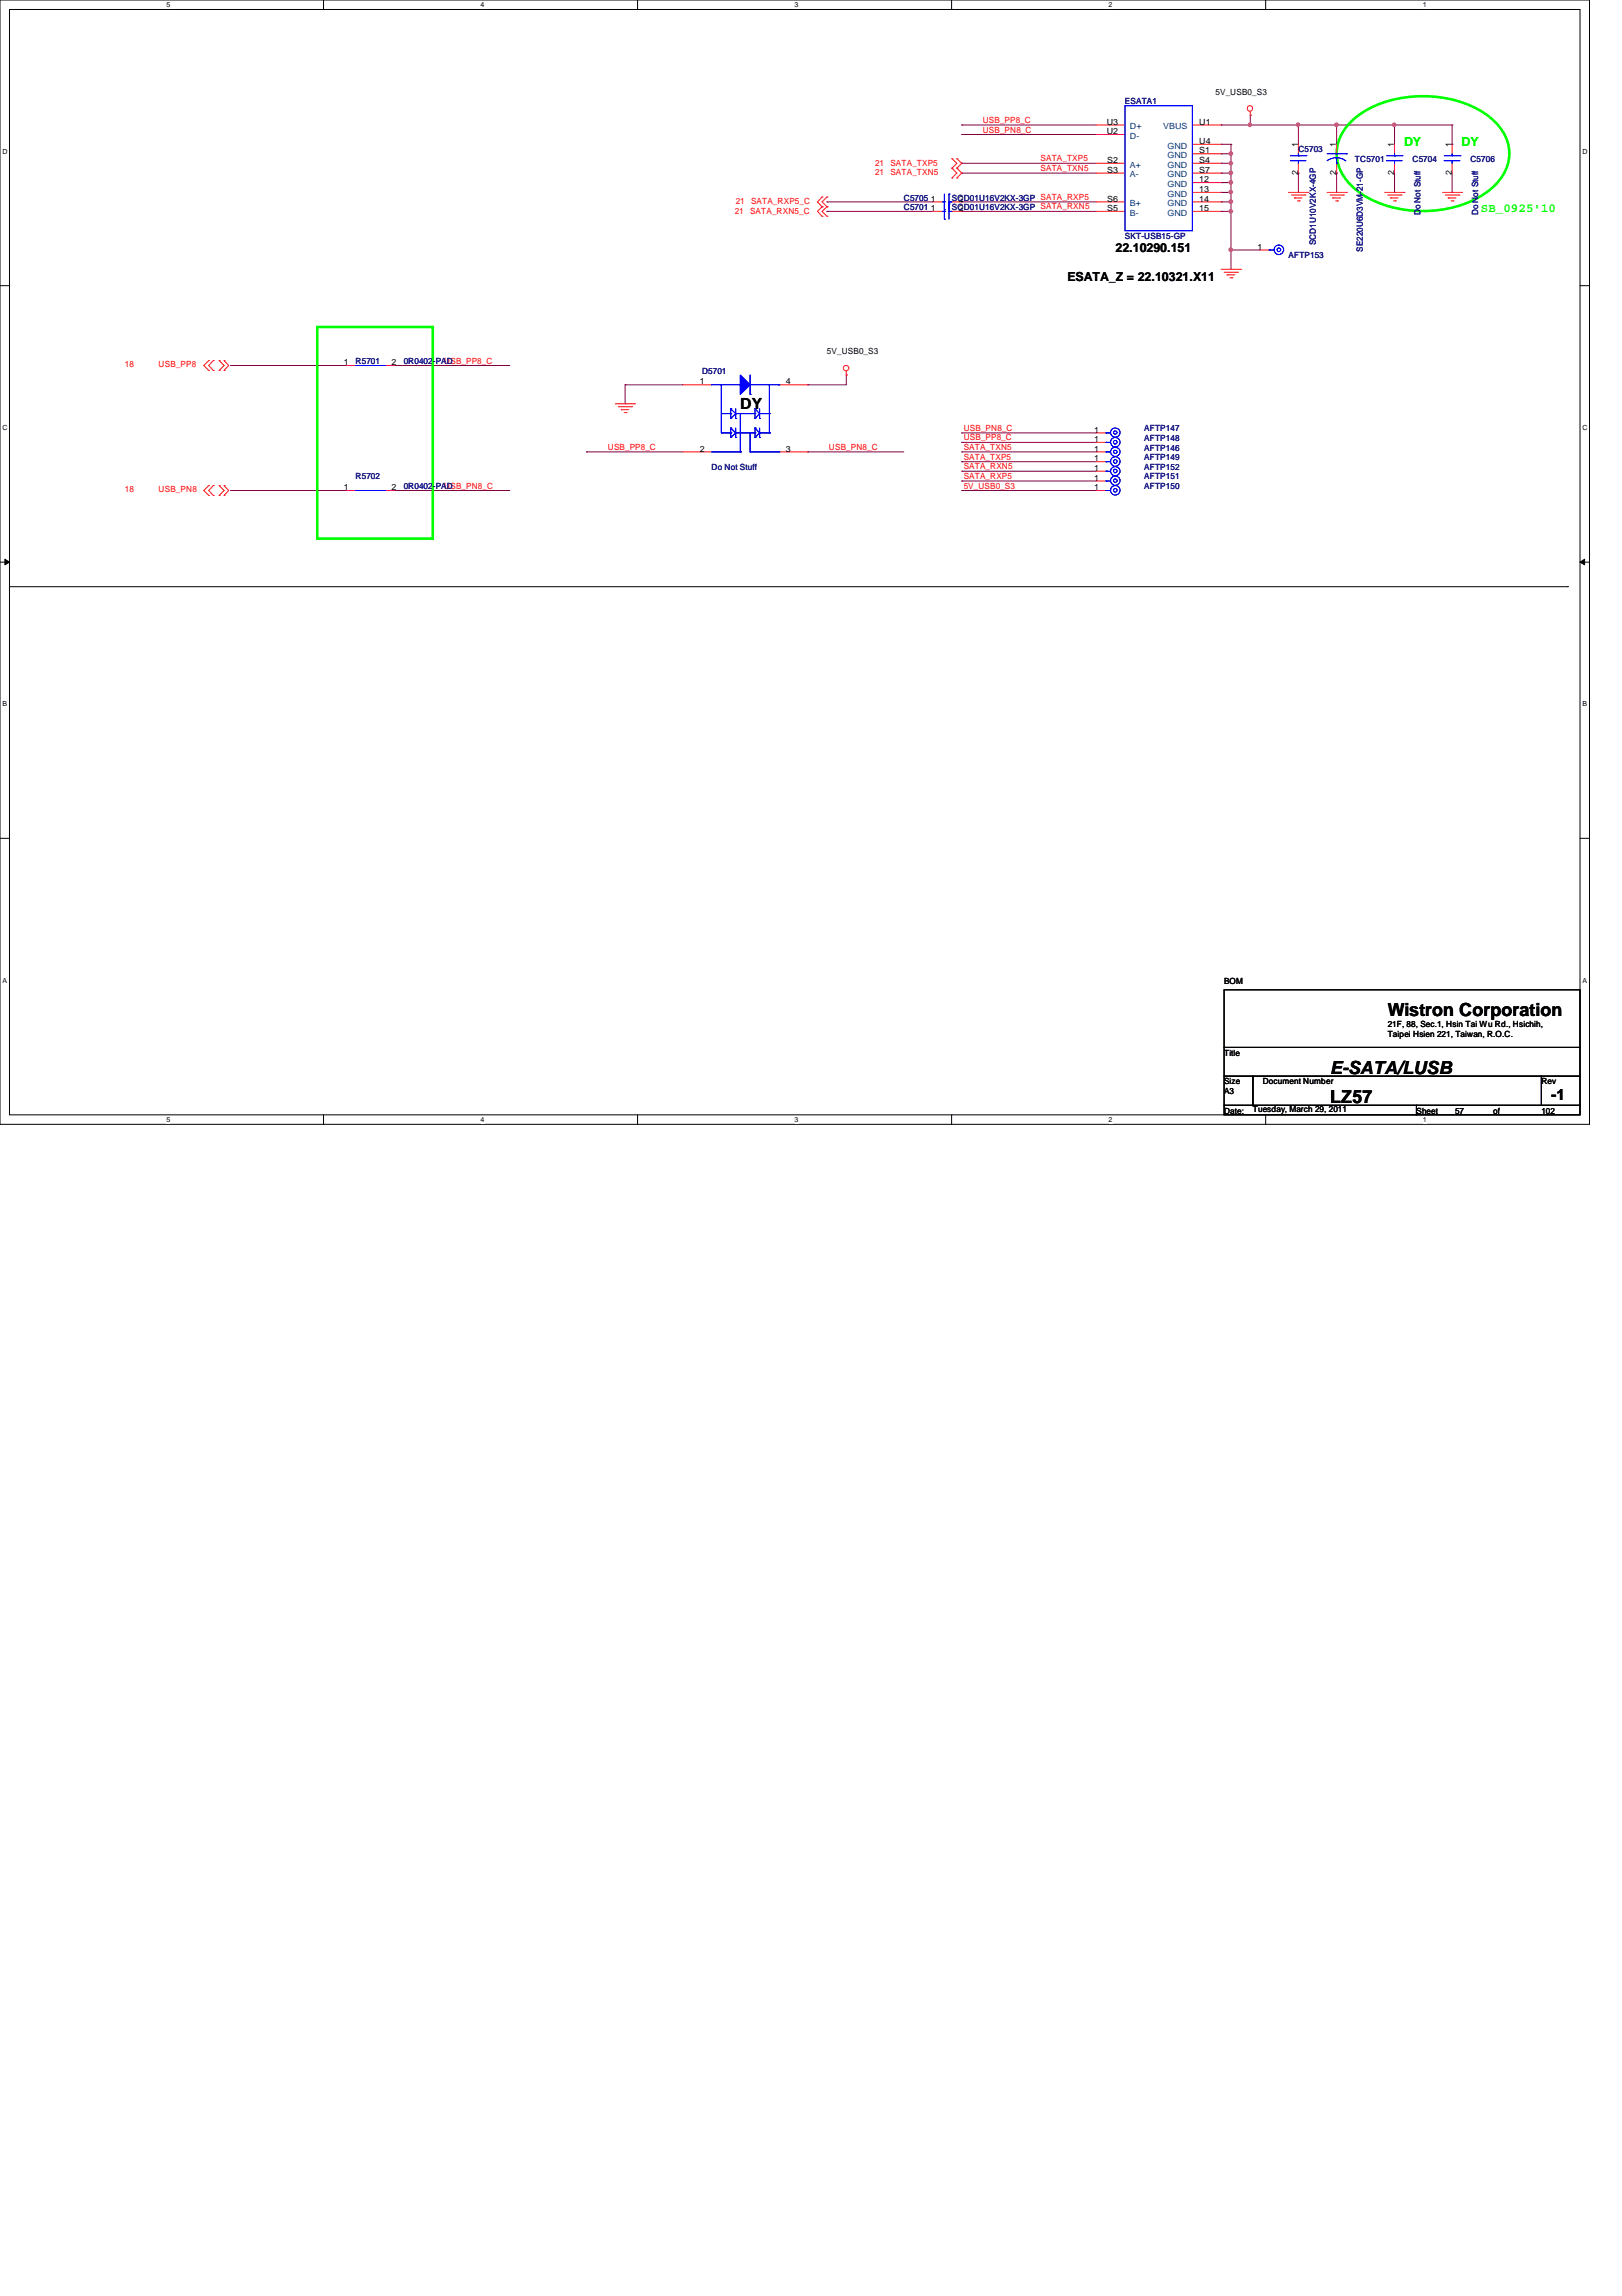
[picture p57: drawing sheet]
<svg xmlns="http://www.w3.org/2000/svg" width="210mm" height="297mm" viewBox="0 0 210 297" stroke-linecap="round" stroke-linejoin="round" font-family="sans-serif">
<defs><g id="words">
<g font-size="2.3">
<text x="179.6" y="131.4">Wistron Corporation</text>
<text x="172.1" y="142.7">LZ57</text>
<text x="172.1" y="138.9">E-SATA/LUSB</text>
</g>
<g font-size="2">
<text x="95.8" y="52.9">DY</text>
<text x="200.7" y="142.4">-1</text>
</g>
<g font-size="1.6" fill="#0f0">
<text x="181.7" y="18.9">DY</text>
<text x="189.1" y="18.9">DY</text>
<text x="191.6" y="27.5">SB_0925'10</text>
</g>
<g font-size="1.6">
<text x="144.4" y="32.6">22.10290.151</text>
<text x="138.1" y="36.4">ESATA_Z = 22.10321.X11</text>
</g>
<g font-size="1.1" fill="#f00">
<text x="127.2" y="15.9">USB_PP8_C</text>
<text x="127.2" y="17.1">USB_PN8_C</text>
<text x="113.2" y="21.5">21</text>
<text x="113.2" y="22.7">21</text>
<text x="115.2" y="21.5">SATA_TXP5</text>
<text x="115.2" y="22.7">SATA_TXN5</text>
<text x="134.7" y="20.9">SATA_TXP5</text>
<text x="134.7" y="22.1">SATA_TXN5</text>
<text x="95.1" y="27.7">21</text>
<text x="95.2" y="26.4">21</text>
<text x="97.1" y="27.7">SATA_RXN5_C</text>
<text x="97.2" y="26.4">SATA_RXP5_C</text>
<text x="16.2" y="47.5">18</text>
<text x="20.5" y="47.5">USB_PP8</text>
<text x="57.5" y="47">USB_PP8_C</text>
<text x="78.7" y="58.2">USB_PP8_C</text>
<text x="107.3" y="58.2">USB_PN8_C</text>
<text x="124.7" y="55.8">USB_PN8_C</text>
<text x="124.7" y="57">USB_PP8_C</text>
<text x="124.7" y="58.2">SATA_TXN5</text>
<text x="124.7" y="59.5">SATA_TXP5</text>
<text x="16.2" y="63.6">18</text>
<text x="20.5" y="63.6">USB_PN8</text>
<text x="57.5" y="63.2">USB_PN8_C</text>
<text x="124.7" y="60.7">SATA_RXN5</text>
<text x="124.7" y="62">SATA_RXP5</text>
<text x="124.7" y="63.2">5V_USB0_S3</text>
</g>
<g font-size="1.1">
<text x="143.2" y="17.4">U2</text>
<text x="143.2" y="16.1">U3</text>
<text x="155.2" y="16.1">U1</text>
<text x="157.3" y="12.2">5V_USB0_S3</text>
<text x="143.3" y="21.1">S2</text>
<text x="143.3" y="22.4">S3</text>
<text x="155.2" y="18.6">U4</text>
<text x="155.2" y="19.9">S1</text>
<text x="155.2" y="21.1">S4</text>
<text x="155.2" y="22.4">S7</text>
<text x="155.2" y="23.6">12</text>
<text x="168" y="22.6" transform="rotate(-90 168 22.6)">2</text>
<text x="168" y="19" transform="rotate(-90 168 19)">1</text>
<text x="172.9" y="22.6" transform="rotate(-90 172.9 22.6)">2</text>
<text x="172.9" y="19" transform="rotate(-90 172.9 19)">1</text>
<text x="180.4" y="22.6" transform="rotate(-90 180.4 22.6)">2</text>
<text x="180.4" y="19" transform="rotate(-90 180.4 19)">1</text>
<text x="187.9" y="22.6" transform="rotate(-90 187.9 22.6)">2</text>
<text x="187.9" y="19" transform="rotate(-90 187.9 19)">1</text>
<text x="120.4" y="26.1">1</text>
<text x="120.4" y="27.3">1</text>
<text x="124.1" y="26.1">2</text>
<text x="124.1" y="27.3">2</text>
<text x="143.3" y="27.3">S5</text>
<text x="143.3" y="26.1">S6</text>
<text x="155.2" y="27.3">15</text>
<text x="155.2" y="24.8">13</text>
<text x="155.2" y="26.1">14</text>
<text x="162.7" y="32.3">1</text>
<text x="44.5" y="47.2">1</text>
<text x="50.7" y="47.2">2</text>
<text x="107" y="45.8">5V_USB0_S3</text>
<text x="90.6" y="49.7">1</text>
<text x="101.7" y="49.7">4</text>
<text x="90.6" y="58.4">2</text>
<text x="101.7" y="58.4">3</text>
<text x="141.6" y="58.4">1</text>
<text x="141.6" y="56">1</text>
<text x="141.6" y="57.2">1</text>
<text x="141.6" y="59.7">1</text>
<text x="44.5" y="63.4">1</text>
<text x="50.7" y="63.4">2</text>
<text x="141.6" y="62.2">1</text>
<text x="141.6" y="60.9">1</text>
<text x="141.6" y="63.4">1</text>
<text x="158.4" y="127.3">BOM</text>
<text x="158.4" y="136.6">Title</text>
<text x="179.6" y="132.8">21F, 88, Sec.1, Hsin Tai Wu Rd., Hsichih,</text>
<text x="179.6" y="134.2">Taipei Hsien 221, Taiwan, R.O.C.</text>
<text x="158.4" y="140.3">Size</text>
<text x="158.4" y="141.6">A3</text>
<text x="162.1" y="143.8">Tuesday, March 29, 2011</text>
<text x="163.4" y="140.3">Document Number</text>
<text x="199.5" y="140.3">Rev</text>
<text x="158.4" y="144.1">Date:</text>
<text x="183.3" y="144.1">Sheet</text>
<text x="188.3" y="144.1">57</text>
<text x="193.3" y="144.1">of</text>
<text x="199.5" y="144.1">102</text>
</g>
<g font-size="1.1" fill="#000080">
<text x="145.6" y="13.5">ESATA1</text>
<text x="168" y="19.7">C5703</text>
<text x="175.3" y="21">TC5701</text>
<text x="182.8" y="21">C5704</text>
<text x="190.3" y="21">C5706</text>
<text x="117" y="26">C5705</text>
<text x="117" y="27.2">C5701</text>
<text x="123.2" y="26">SCD01U16V2KX-3GP SATA_RXP5</text>
<text x="123.2" y="27.2">SCD01U16V2KX-3GP SATA_RXN5</text>
<text x="183.8" y="27.9" transform="rotate(-90 183.8 27.9)">Do Not Stuff</text>
<text x="191.3" y="27.9" transform="rotate(-90 191.3 27.9)">Do Not Stuff</text>
<text x="145.6" y="30.9">SKT-USB15-GP</text>
<text x="166.8" y="33.4">AFTP153</text>
<text x="170.3" y="31.7" transform="rotate(-90 170.3 31.7)">SCD1U10V2KX-4GP</text>
<text x="176.4" y="32.6" transform="rotate(-90 176.4 32.6)">SE220U6D3VM-21-GP</text>
<text x="46" y="47.1">R5701</text>
<text x="52.2" y="47.1">0R0402-PAD</text>
<text x="90.8" y="48.3">D5701</text>
<text x="148.1" y="58.3">AFTP146</text>
<text x="148.1" y="55.8">AFTP147</text>
<text x="148.1" y="57.1">AFTP148</text>
<text x="148.1" y="59.5">AFTP149</text>
<text x="46" y="62">R5702</text>
<text x="52.2" y="63.3">0R0402-PAD</text>
<text x="92.1" y="60.8">Do Not Stuff</text>
<text x="148.1" y="62">AFTP151</text>
<text x="148.1" y="60.8">AFTP152</text>
<text x="148.1" y="63.3">AFTP150</text>
</g>
<g font-size="1.1" fill="#004080">
<text x="146.2" y="17.9">D-</text>
<text x="146.2" y="16.7">D+</text>
<text x="150.5" y="16.7">VBUS</text>
<text x="146.2" y="21.7">A+</text>
<text x="146.2" y="22.9">A-</text>
<text x="151.1" y="19.2">GND</text>
<text x="151.1" y="20.4">GND</text>
<text x="151.1" y="21.7">GND</text>
<text x="151.1" y="22.9">GND</text>
<text x="146.2" y="27.9">B-</text>
<text x="146.2" y="26.7">B+</text>
<text x="151.1" y="27.9">GND</text>
<text x="151.1" y="24.2">GND</text>
<text x="151.1" y="25.4">GND</text>
<text x="151.1" y="26.7">GND</text>
</g>
<g font-size=".9">
<text x="21.5" y=".9">5</text>
<text x="62.2" y=".9">4</text>
<text x="102.8" y=".9">3</text>
<text x="143.5" y=".9">2</text>
<text x="184.1" y=".9">1</text>
<text x=".3" y="19.9">D</text>
<text x="204.8" y="19.9">D</text>
<text x=".3" y="55.6">C</text>
<text x="204.8" y="55.6">C</text>
<text x=".3" y="91.4">B</text>
<text x="204.8" y="91.4">B</text>
<text x=".3" y="127.1">A</text>
<text x="204.8" y="127.1">A</text>
<text x="21.5" y="145.2">5</text>
<text x="62.2" y="145.2">4</text>
<text x="102.8" y="145.2">3</text>
<text x="143.5" y="145.2">2</text>
<text x="184.1" y="145.2">1</text>
</g>
</g></defs>
<path d="M0 0h205.7v145.5h-205.7zM1.2 1.2h203.3v143h-203.3z" fill="none" stroke="#000" stroke-width=".13"/>
<g fill="#fff">
<path d="M21.5 .1h.6v1h-.6z"/>
<path d="M21.5 144.4h.6v1h-.6z"/>
</g>
<path d="M41.9 0v1.2M41.9 144.2v1.3" fill="none" stroke="#000" stroke-width=".13"/>
<g fill="#fff">
<path d="M62.2 .1h.5v1h-.5z"/>
<path d="M62.2 144.4h.5v1h-.5z"/>
</g>
<path d="M82.5 0v1.2M82.5 144.2v1.3" fill="none" stroke="#000" stroke-width=".13"/>
<g fill="#fff">
<path d="M102.8 .1h.5v1h-.5z"/>
<path d="M102.8 144.4h.5v1h-.5z"/>
</g>
<path d="M123.1 0v1.2M123.1 144.2v1.3" fill="none" stroke="#000" stroke-width=".13"/>
<g fill="#fff">
<path d="M143.5 .1h.5v1h-.5z"/>
<path d="M143.5 144.4h.5v1h-.5z"/>
</g>
<path d="M163.8 0v1.2M163.8 144.2v1.3" fill="none" stroke="#000" stroke-width=".13"/>
<g fill="#fff">
<path d="M184.1 .1h.5v1h-.5z"/>
<path d="M184.1 144.4h.5v1h-.5z"/>
<path d="M.3 19.1h.7v1h-.7z"/>
<path d="M204.8 19.1h.6v1h-.6z"/>
<path d="M.3 54.8h.7v1h-.7z"/>
<path d="M204.8 54.8h.6v1h-.6z"/>
</g>
<path d="M0 37h1.2M204.5 37h1.2" fill="none" stroke="#000" stroke-width=".13"/>
<g fill="#fff">
<path d="M.3 90.6h.6v1h-.6z"/>
<path d="M204.8 90.6h.6v1h-.6z"/>
</g>
<path d="M0 72.7h1.2M.6 72.3l.6 .4-.6 .4zM204.5 72.7l.6-.4v.8zM204.5 72.7h1.2" fill="none" stroke="#000" stroke-width=".13"/>
<path d="M.6 72.3l.6 .4-.6 .4zM204.5 72.7l.6-.4v.8z" fill="#000"/>
<g fill="#fff">
<path d="M.3 126.3h.6v1h-.6z"/>
<path d="M204.8 126.3h.6v1h-.6z"/>
</g>
<path d="M0 108.5h1.2M204.5 108.5h1.2" fill="none" stroke="#000" stroke-width=".13"/>
<g fill="none" stroke="#800040" stroke-width=".13">
<path d="M158 21.1h.1M158 21.1h1.3M159.3 21.1h.1M159.3 21.1v1.3M51 47.3h.1M51 47.3h15M75.9 58.5h.1M75.9 58.5h12.4M104.5 58.5h.1M104.5 49.8h.1M104.5 58.5h12.5M109.5 48.5h.1"/>
<path d="M109.5 48.5v1.3h-5M51 63.5h.1M51 63.5h15"/>
</g>
<path d="M159.1 21h.3l.1 .1-.1 .2h-.1h-.2z" fill-rule="evenodd" fill="#f0f"/>
<path d="M159.1 21h.3l.1 .1-.1 .2h-.1h-.2z" fill="none" stroke="#f0f" stroke-width=".13"/>
<path d="M158 26.1h.1M158 26.1h1.3M159.3 26.1h.1M159.3 26.1v1.2" fill="none" stroke="#800040" stroke-width=".13"/>
<path d="M159.1 25.9h.3l.1 .2-.1 .2h-.1h-.2z" fill-rule="evenodd" fill="#f0f"/>
<path d="M159.1 25.9h.3l.1 .2-.1 .2h-.1h-.2z" fill="none" stroke="#f0f" stroke-width=".13"/>
<path d="M158 18.7h.1M158 18.7h1.3M158 22.4h.1M158 22.4h1.3M159.3 22.4h.1M159.3 22.4v1.2" fill="none" stroke="#800040" stroke-width=".13"/>
<path d="M159.1 22.2h.3l.1 .2-.1 .1-.1 .1-.2-.1z" fill-rule="evenodd" fill="#f0f"/>
<path d="M159.1 22.2h.3l.1 .2-.1 .1-.1 .1-.2-.1z" fill="none" stroke="#f0f" stroke-width=".13"/>
<path d="M158 27.3h.1M158 27.3h1.3M159.3 27.3h.1M159.3 27.3v5" fill="none" stroke="#800040" stroke-width=".13"/>
<path d="M159.1 27.2h.3l.1 .1-.1 .2-.1 .1-.2-.1z" fill-rule="evenodd" fill="#f0f"/>
<path d="M159.1 27.2h.3l.1 .1-.1 .2-.1 .1-.2-.1z" fill="none" stroke="#f0f" stroke-width=".13"/>
<path d="M159.3 18.7h.1M159.3 18.7v1.2M159.3 32.3h.1M159.3 32.3v2.5" fill="none" stroke="#800040" stroke-width=".13"/>
<path d="M159.1 32.1h.3l.1 .2-.1 .2-.1 .1-.2-.1z" fill-rule="evenodd" fill="#f0f"/>
<path d="M159.1 32.1h.3l.1 .2-.1 .2-.1 .1-.2-.1z" fill="none" stroke="#f0f" stroke-width=".13"/>
<path d="M158 23.6h.1M158 23.6h1.3M159.3 23.6h.1M159.3 23.6v1.3" fill="none" stroke="#800040" stroke-width=".13"/>
<path d="M159.1 23.4h.3l.1 .2-.1 .2h-.1h-.2z" fill-rule="evenodd" fill="#f0f"/>
<path d="M159.1 23.4h.3l.1 .2-.1 .2h-.1h-.2z" fill="none" stroke="#f0f" stroke-width=".13"/>
<path d="M158 19.9h.1M158 19.9h1.3M159.3 19.9h.1M159.3 19.9v1.2" fill="none" stroke="#800040" stroke-width=".13"/>
<path d="M159.1 19.7h.3l.1 .2-.1 .1-.1 .1-.2-.1z" fill-rule="evenodd" fill="#f0f"/>
<path d="M159.1 19.7h.3l.1 .2-.1 .1-.1 .1-.2-.1z" fill="none" stroke="#f0f" stroke-width=".13"/>
<path d="M158 24.9h.1M158 24.9h1.3M159.3 24.9h.1M159.3 24.9v1.2" fill="none" stroke="#800040" stroke-width=".13"/>
<path d="M159.1 24.7h.3l.1 .1-.1 .2-.1 .1-.2-.1z" fill-rule="evenodd" fill="#f0f"/>
<path d="M159.1 24.7h.3l.1 .1-.1 .2-.1 .1-.2-.1z" fill="none" stroke="#f0f" stroke-width=".13"/>
<g fill="none" stroke="#800040" stroke-width=".13">
<path d="M158 16.2h.1M158 16.2h10M161.8 14.9h.1M161.8 14.9v1.3M168 16.2h.1M168 16.2v2.5M173 16.2h.1M173 16.2v2.5M159.3 32.3h.1M159.3 32.3h3.7M168 22.4h.1M168 22.4v2.5"/>
<path d="M173 22.4h.1M173 22.4v2.5M124.5 56h.1M124.5 57.2h.1M124.5 58.5h.1M124.5 59.7h.1M124.5 56h17.4M124.5 57.2h17.4M124.5 58.5h17.4M124.5 59.7h17.4M124.5 61h.1M124.5 62.2h.1"/>
<path d="M124.5 63.5h.1M124.5 61h17.4M124.5 62.2h17.4M124.5 63.5h17.4"/>
</g>
<path d="M161.6 16h.3l.1 .1-.1 .2-.1 .1-.2-.1z" fill-rule="evenodd" fill="#f0f"/>
<path d="M161.6 16h.3l.1 .1-.1 .2-.1 .1-.2-.1z" fill="none" stroke="#f0f" stroke-width=".13"/>
<path d="M167.8 16h.3l.1 .1-.1 .2-.1 .1-.2-.1z" fill-rule="evenodd" fill="#f0f"/>
<path d="M167.8 16h.3l.1 .1-.1 .2-.1 .1-.2-.1z" fill="none" stroke="#f0f" stroke-width=".13"/>
<g fill="none" stroke="#800040" stroke-width=".13">
<path d="M124.5 16.2h.1M124.5 17.4h.1M124.5 16.2h17.4M124.5 17.4h17.4M168 16.2h12.5M173 16.2h.1M180.5 16.2h.1M107 27.3h.1M107 26.1h.1M107 27.3h13.7M107 26.1h13.7M124.5 21.1h.1"/>
<path d="M124.5 22.4h.1M124.5 27.3h.1M124.5 26.1h.1M124.5 21.1h17.4M124.5 22.4h17.4M124.5 27.3h17.4M124.5 26.1h17.4"/>
</g>
<path d="M172.8 16h.3l.1 .1-.1 .2-.2 .1-.1-.1z" fill-rule="evenodd" fill="#f0f"/>
<path d="M172.8 16h.3l.1 .1-.1 .2-.2 .1-.1-.1z" fill="none" stroke="#f0f" stroke-width=".13"/>
<path d="M180.3 16h.3v.1v.2l-.2 .1-.1-.1z" fill-rule="evenodd" fill="#f0f"/>
<path d="M180.3 16h.3v.1v.2l-.2 .1-.1-.1z" fill="none" stroke="#f0f" stroke-width=".13"/>
<g fill="none" stroke="#800040" stroke-width=".13">
<path d="M180.5 16.2h.1M180.5 16.2v2.5M180.5 16.2h7.4M187.9 18.7h.1M187.9 16.2h.1M187.9 16.2v2.5M180.5 24.9h.1M180.5 22.4v2.5M187.9 24.9h.1M187.9 22.4v2.5M29.8 47.3h.1M29.8 47.3h15"/>
<path d="M80.9 49.8h.1M80.9 52.2h.1M80.9 49.8h7.4M80.9 49.8v2.4M29.8 63.5h.1M29.8 63.5h15"/>
</g>
<g fill="none" stroke="#f00" stroke-width=".13">
<path d="M141.9 16.2h3.7M141.9 17.4h3.7M154.3 16.2h3.7M154.3 18.7h3.7M154.3 19.9h3.7M161.8 14.9h.1M161.8 14.4v.5M180.5 18.7v1.2M187.9 18.7v1.2M106.4 28h.1M106.4 26.8h.1M106.4 25.5h.1"/>
<path d="M106.4 26.8l-.6 .5 .6 .7M106.4 25.5l-.6 .6 .6 .7M107 28h.1M107 26.8h.1M107 25.5h.1M107 26.8l-.6 .5 .6 .7M107 25.5l-.6 .6 .6 .7M120.7 26.1h1.3M120.7 27.3h1.3M123.2 20.5h.1M123.2 21.8h.1M123.2 23h.1"/>
<path d="M123.2 20.5l.6 .6-.6 .7M123.2 21.8l.6 .6-.6 .6M123.2 26.1h1.3M123.2 27.3h1.3M123.8 21.8h.1M123.8 20.5h.1M123.8 23h.1M123.8 20.5l.7 .6-.7 .7M123.8 21.8l.7 .6-.7 .6M141.9 26.1h3.7M141.9 27.3h3.7M141.9 21.1h3.7"/>
<path d="M141.9 22.4h3.7M154.3 24.9h3.7M154.3 26.1h3.7M154.3 27.3h3.7M154.3 21.1h3.7M154.3 22.4h3.7M154.3 23.6h3.7M158 34.8h2.5M158.4 35.2h1.7M158.8 35.6h.1M158.8 35.6h1M159.2 35.9h.2"/>
<path d="M159.4 35.9h.1M160.1 35.2h.1M160.5 34.8h.1M163 32.3h1.3M166.8 24.9h2.4M167.1 25.2h1.8M167.5 25.6h.1M167.5 25.6h1M167.9 26h.2M168.1 26h.1M168.9 25.2h.1M169.2 24.9h.1"/>
<path d="M171.7 24.9h2.5M172.1 25.2h1.8M172.5 25.6h.1M172.5 25.6h1M172.8 26h.3M173.1 26h.1M173.9 25.2h.1M174.2 24.9h.1M179.2 24.9h2.5M179.6 25.2h1.7M180 25.6h.1M180 25.6h.9"/>
<path d="M180.3 26h.3M180.5 21.1v1.3M180.6 26h.1M181.3 25.2h.1M181.7 24.9h.1M186.7 24.9h2.4M187 25.2h1.8M187.4 25.6h.1M187.4 25.6h1M187.8 26h.2M187.9 21.1v1.3M188 26h.1"/>
<path d="M188.8 25.2h.1M189.1 24.9h.1M27 46.7h.1M27 47.9h.1M27 46.7l-.6 .6 .6 .6M27.6 46.7h.1M27.6 47.9h.1M27.6 46.7l-.6 .6 .6 .6M28.4 47.9h.1M28.4 46.7h.1M28.4 46.7l.6 .6-.6 .6M29 46.7h.1"/>
<path d="M29 47.9h.1M29 46.7l.6 .6-.6 .6M44.8 47.3h1.2M49.8 47.3h1.2M79.6 52.2h2.5M80 52.6h1.7M80.4 53h.1M80.4 53h1M80.8 53.4h.2M81 53.4h.1M81.7 52.6h.1M82.1 52.2h.1"/>
<path d="M88.3 58.5h3.8M88.3 49.8h3.8M100.8 58.5h3.7M100.8 49.8h3.7M109.5 48.5h.1M109.5 48v.5M141.9 58.5h1.2M141.9 56h1.2M141.9 57.2h1.2M141.9 59.7h1.2M27 62.8h.1M27 64.1h.1"/>
<path d="M27 62.8l-.6 .7 .6 .6M27.6 62.8h.1M27.6 64.1h.1M27.6 62.8l-.6 .7 .6 .6M28.4 64.1h.1M28.4 62.8h.1M28.4 62.8l.6 .7-.6 .6M29 62.8h.1M29 64.1h.1M29 62.8l.6 .7-.6 .6M141.9 62.2h1.2M141.9 61h1.2"/>
<path d="M141.9 63.5h1.2"/>
<circle cx="161.7" cy="14" r=".35"/>
<circle cx="109.5" cy="47.6" r=".36"/>
</g>
<path d="M1.2 75.9h201.7M202.9 75.9h.1M158.4 128.1h46.1v7.4h-46.1zM158.4 135.5h46.1v3.7h-46.1zM158.4 139.2h3.7v3.8h-3.7zM162.1 139.2h37.4v3.8h-37.4zM199.5 139.2h5v3.8h-5zM158.4 143h24.9v1.2h-24.9zM183.3 143h21.2v1.2h-21.2z" fill="none" stroke="#000" stroke-width=".13"/>
<path d="M175 15.6a13.8 13.8 0 0 1 10.5-3.1 12.2 12.2 0 0 1 8.5 3.9 5.4 5.4 0 0 1-.7 7.7 13.8 13.8 0 0 1-10.6 3.1 12.2 12.2 0 0 1-8.4-3.8 5.4 5.4 0 0 1 .7-7.8zM41.1 42.3h14.9v27.4h-14.9z" fill="none" stroke="#0f0" stroke-width=".34"/>
<g fill="none" stroke="#00f" stroke-width=".13">
<path d="M145.6 13.7h8.7v16.1h-8.7zM180.5 19.9v.3M187.9 19.9v.3M122 26.1h.2M122 27.3h.2M122.2 26.1h.1M122.2 27.1h.1M122.2 27.3h.1M122.2 28.4h.1M122.2 25.1v3.3M122.8 26.1h.1M122.8 25.1h.1"/>
<path d="M122.8 27.3h.1M122.8 26.4h.1M122.8 26.1h.4M122.8 25.1v3.3M122.8 27.3h.4M164.3 32.3h.1M164.3 32.3h.6M165.3 32.1h.4v.2v.2l-.2 .1-.2-.1zM179.5 20.8h.1M179.5 20.2h1.9M179.5 20.8h1.9M180.5 20.2h.1"/>
<path d="M180.5 20.8h.1M180.5 20.8v.3M181.4 20.2h.1M186.9 20.8h.1M186.9 20.2h2M186.9 20.8h2M187.9 20.2h.1M187.9 20.8h.1M187.9 20.8v.3M188.9 20.2h.1M46 47.3h3.8M49.8 47.3h.1"/>
<path d="M143.1 58.5h.1M143.1 56h.1M143.1 57.2h.1M143.1 59.7h.1M143.1 58.5h.6M143.1 56h.6M143.1 57.2h.6M143.1 59.7h.6M144.2 58.3h.3l.1 .2-.1 .1-.2 .1-.1-.1zM144.2 55.8h.3l.1 .2-.1 .1-.2 .1-.1-.1zM144.2 57h.3l.1 .2-.1 .2h-.2h-.1zM144.2 59.5h.3l.1 .2-.1 .2h-.2h-.1z"/>
<path d="M143.1 62.2h.1M143.1 61h.1M143.1 63.5h.1M143.1 62.2h.6M143.1 61h.6M143.1 63.5h.6M144.2 62h.3l.1 .2-.1 .1-.2 .1-.1-.1zM144.2 60.8h.3l.1 .1-.1 .2-.2 .1-.1-.1zM144.2 63.3h.3l.1 .1-.1 .2-.2 .1-.1-.1z"/>
<circle cx="165.5" cy="32.3" r=".62"/>
<circle cx="144.3" cy="57.2" r=".62"/>
<circle cx="144.3" cy="59.7" r=".62"/>
<circle cx="144.3" cy="58.5" r=".61"/>
<circle cx="144.3" cy="56" r=".61"/>
<circle cx="144.3" cy="63.4" r=".62"/>
<circle cx="144.3" cy="61" r=".61"/>
<circle cx="144.3" cy="62.2" r=".61"/>
</g>
<path d="M95.8 48.5l1.3 1.3-1.3 1.2z" fill="#00f"/>
<g fill="none" stroke="#00f" stroke-width=".13">
<path d="M92.1 49.8h3.7M92.1 58.5h3.7M93.3 56h.1M93.3 56h1.3M93.3 53.5h1.3M93.3 49.8v6.2M94.6 56h.1M94.6 56.6h.1M94.6 55.4h.1M94.6 52.9h.1M94.6 54.1h.1M94.6 53.5h.1"/>
<path d="M94.6 52.9v1.2M94.6 55.4v1.2M94.6 55.4l.6 .6M94.6 52.9l.6 .6M95.2 56h.1M95.2 56.6h.1M95.2 54.1h.1M95.2 53.5h.1M95.2 56h2.5M95.2 56l-.6 .6M95.2 52.9v1.2M95.2 55.4v1.2"/>
<path d="M95.2 53.5l-.6 .6M95.2 53.5h2.5M95.8 48.5l1.3 1.3-1.3 1.2zM95.8 58.5h.1M95.8 49.8h.1M95.8 53.5v5M97.1 51h.1M97.1 58.5h.1M97.1 48.5v2.5M97.1 56v2.5M97.1 49.8h3.7M97.1 58.5h3.7"/>
<path d="M97.7 56h.1M97.7 55.4h.1M97.7 56.6h.1M97.7 54.1h.1M97.7 52.9h.1M97.7 53.5h.1M97.7 55.4l.6 .6M97.7 52.9v1.2M97.7 55.4v1.2M97.7 52.9l.6 .6M98.3 56.6h.1M98.3 56h.1"/>
<path d="M98.3 53.5h.1M98.3 54.1h.1M98.3 56h1.3M98.3 52.9v1.2M98.3 55.4v1.2M98.3 56l-.6 .6M98.3 53.5l-.6 .6M98.3 53.5h1.3M99.6 53.5h.1M99.6 56h.1M99.6 49.8v6.2M100.8 49.8h.1"/>
<path d="M100.8 58.5h.1"/>
</g>
<path d="M95.8 48.5l1.3 1.3-1.3 1.2z" fill="#00f"/>
<g fill="none" stroke="#00f" stroke-width=".13">
<path d="M168 19.9v.3M171.7 19.9h2.5M174.2 19.9h.1M167 20.8h.1M167 20.2h2M167 20.8h2M168 20.2h.1M168 20.8h.1M168 20.8v.3M169 20.2h.1M173 21.1h.1M173 20.4a1.77 1.77 0 0 1 1.2 .4"/>
<path d="M173 20.4h-.1a1.98 1.98 0 0 0-1.2 .4M173 20.4v.7M92.1 49.8h3.7M92.1 58.5h3.7M93.3 56h.1M93.3 56h1.3M93.3 53.5h1.3M93.3 49.8v6.2M94.6 56h.1M94.6 56.6h.1M94.6 55.4h.1M94.6 52.9h.1"/>
<path d="M94.6 54.1h.1M94.6 53.5h.1M94.6 52.9v1.2M94.6 55.4v1.2M94.6 55.4l.6 .6M94.6 52.9l.6 .6M95.2 56h.1M95.2 56.6h.1M95.2 54.1h.1M95.2 53.5h.1M95.2 56h2.5M95.2 56l-.6 .6"/>
<path d="M95.2 52.9v1.2M95.2 55.4v1.2M95.2 53.5l-.6 .6M95.2 53.5h2.5M95.8 48.5l1.3 1.3-1.3 1.2zM95.8 58.5h.1M95.8 49.8h.1M95.8 53.5v5M97.1 51h.1M97.1 58.5h.1M97.1 48.5v2.5M97.1 56v2.5"/>
<path d="M97.1 49.8h3.7M97.1 58.5h3.7M97.7 56h.1M97.7 55.4h.1M97.7 56.6h.1M97.7 54.1h.1M97.7 52.9h.1M97.7 53.5h.1M97.7 55.4l.6 .6M97.7 52.9v1.2M97.7 55.4v1.2M97.7 52.9l.6 .6"/>
<path d="M98.3 56.6h.1M98.3 56h.1M98.3 53.5h.1M98.3 54.1h.1M98.3 56h1.3M98.3 52.9v1.2M98.3 55.4v1.2M98.3 56l-.6 .6M98.3 53.5l-.6 .6M98.3 53.5h1.3M99.6 53.5h.1M99.6 56h.1"/>
<path d="M99.6 49.8v6.2M100.8 49.8h.1M100.8 58.5h.1M46 63.5h3.8M49.8 63.5h.1"/>
</g>
<path d="M168 18.7v1.2M173 18.7v1.2M168 21.1v1.3M173 21.1v1.3M44.8 63.5h1.2M49.8 63.5h1.2" fill="none" stroke="#f00" stroke-width=".13"/>
<path d="M159.1 21h.3l.1 .1-.1 .2h-.1h-.2z" fill-rule="evenodd" fill="#f0f"/>
<path d="M159.1 21h.3l.1 .1-.1 .2h-.1h-.2z" fill="none" stroke="#f0f" stroke-width=".13"/>
<path d="M159.1 25.9h.3l.1 .2-.1 .2h-.1h-.2z" fill-rule="evenodd" fill="#f0f"/>
<path d="M159.1 25.9h.3l.1 .2-.1 .2h-.1h-.2z" fill="none" stroke="#f0f" stroke-width=".13"/>
<path d="M159.1 22.2h.3l.1 .2-.1 .1-.1 .1-.2-.1z" fill-rule="evenodd" fill="#f0f"/>
<path d="M159.1 22.2h.3l.1 .2-.1 .1-.1 .1-.2-.1z" fill="none" stroke="#f0f" stroke-width=".13"/>
<path d="M159.1 27.2h.3l.1 .1-.1 .2-.1 .1-.2-.1z" fill-rule="evenodd" fill="#f0f"/>
<path d="M159.1 27.2h.3l.1 .1-.1 .2-.1 .1-.2-.1z" fill="none" stroke="#f0f" stroke-width=".13"/>
<path d="M159.1 32.1h.3l.1 .2-.1 .2-.1 .1-.2-.1z" fill-rule="evenodd" fill="#f0f"/>
<path d="M159.1 32.1h.3l.1 .2-.1 .2-.1 .1-.2-.1z" fill="none" stroke="#f0f" stroke-width=".13"/>
<path d="M159.1 23.4h.3l.1 .2-.1 .2h-.1h-.2z" fill-rule="evenodd" fill="#f0f"/>
<path d="M159.1 23.4h.3l.1 .2-.1 .2h-.1h-.2z" fill="none" stroke="#f0f" stroke-width=".13"/>
<path d="M159.1 19.7h.3l.1 .2-.1 .1-.1 .1-.2-.1z" fill-rule="evenodd" fill="#f0f"/>
<path d="M159.1 19.7h.3l.1 .2-.1 .1-.1 .1-.2-.1z" fill="none" stroke="#f0f" stroke-width=".13"/>
<path d="M159.1 24.7h.3l.1 .1-.1 .2-.1 .1-.2-.1z" fill-rule="evenodd" fill="#f0f"/>
<path d="M159.1 24.7h.3l.1 .1-.1 .2-.1 .1-.2-.1z" fill="none" stroke="#f0f" stroke-width=".13"/>
<path d="M161.6 16h.3l.1 .1-.1 .2-.1 .1-.2-.1z" fill-rule="evenodd" fill="#f0f"/>
<path d="M161.6 16h.3l.1 .1-.1 .2-.1 .1-.2-.1z" fill="none" stroke="#f0f" stroke-width=".13"/>
<path d="M167.8 16h.3l.1 .1-.1 .2-.1 .1-.2-.1z" fill-rule="evenodd" fill="#f0f"/>
<path d="M167.8 16h.3l.1 .1-.1 .2-.1 .1-.2-.1z" fill="none" stroke="#f0f" stroke-width=".13"/>
<path d="M172.8 16h.3l.1 .1-.1 .2-.2 .1-.1-.1z" fill-rule="evenodd" fill="#f0f"/>
<path d="M172.8 16h.3l.1 .1-.1 .2-.2 .1-.1-.1z" fill="none" stroke="#f0f" stroke-width=".13"/>
<path d="M180.3 16h.3v.1v.2l-.2 .1-.1-.1z" fill-rule="evenodd" fill="#f0f"/>
<path d="M180.3 16h.3v.1v.2l-.2 .1-.1-.1z" fill="none" stroke="#f0f" stroke-width=".13"/>
<use href="#words"/>
</svg>
